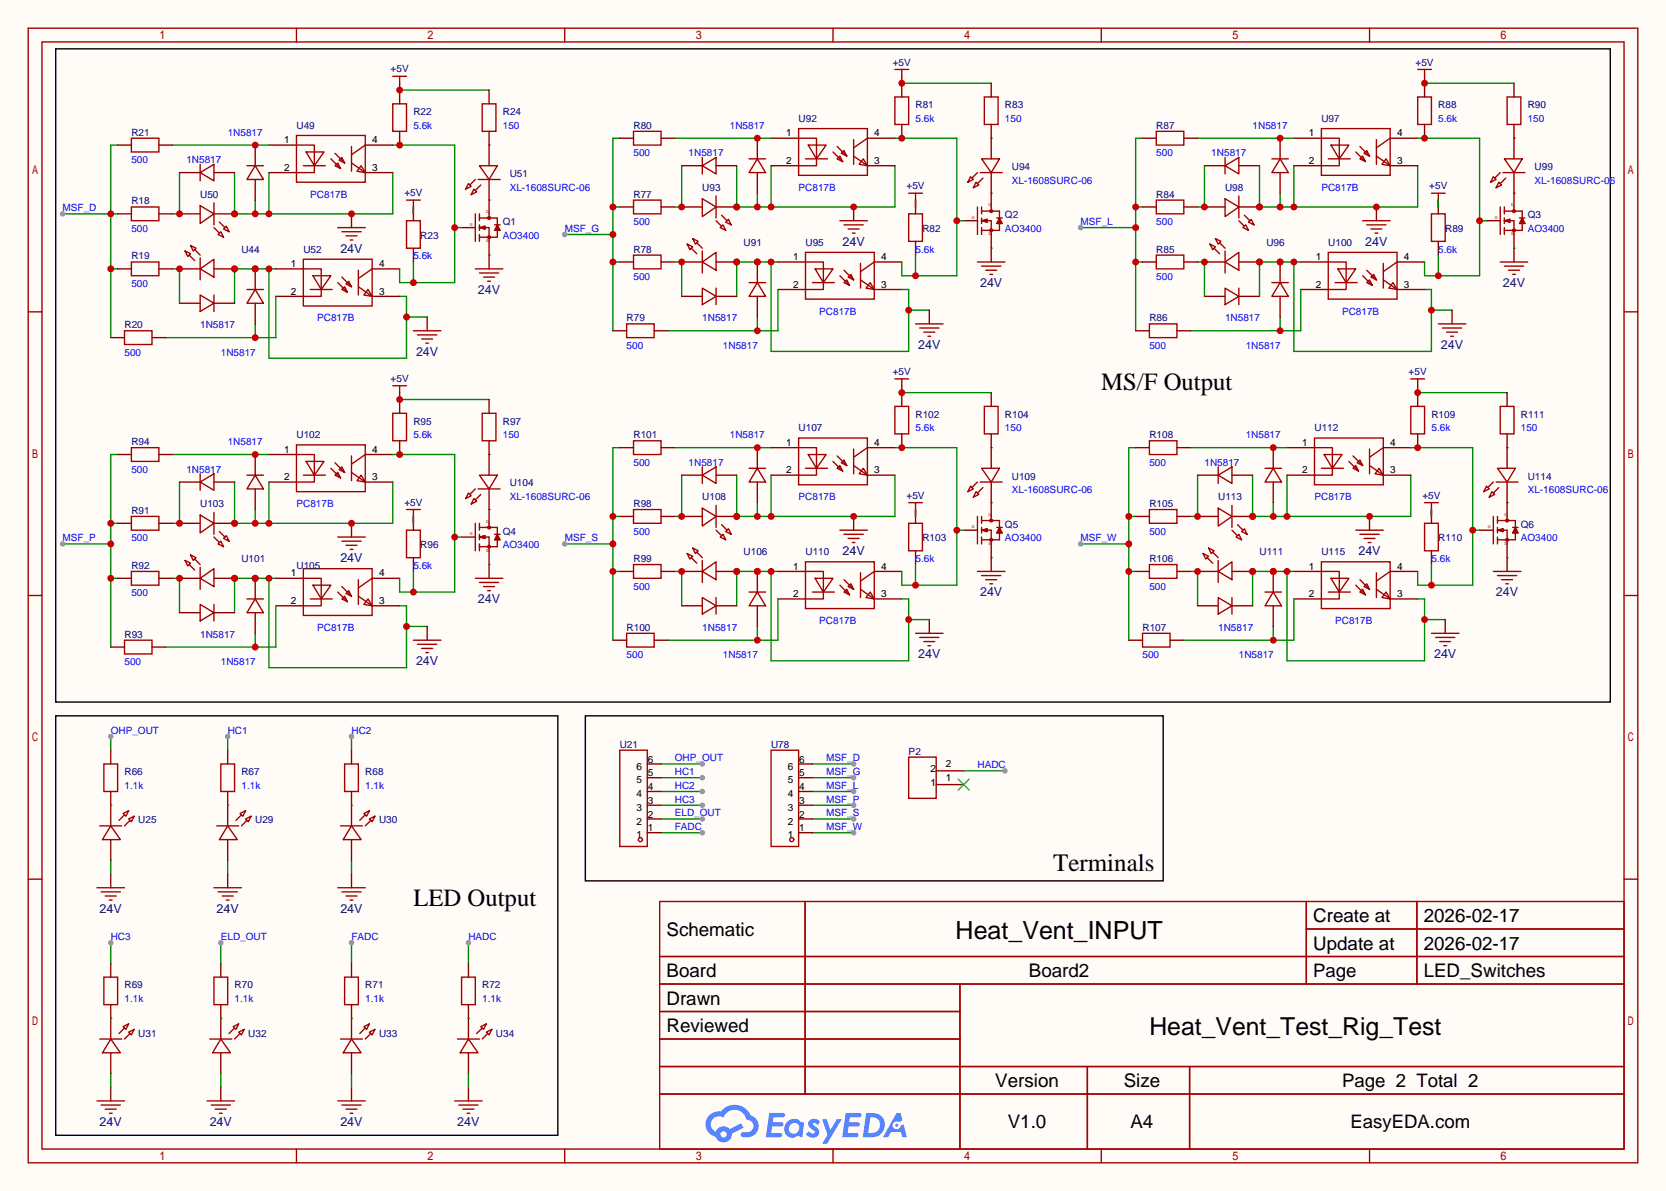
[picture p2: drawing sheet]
<svg xmlns="http://www.w3.org/2000/svg" width="308mm" height="220mm" viewBox="0 0 308 220" stroke-linecap="round" stroke-linejoin="round" font-family="sans-serif">
<defs><g id="words">
<g font-size="4.6">
<text x="203.3" y="72">MS/F Output</text>
<text x="194.4" y="161">Terminals</text>
<text x="76.3" y="167.3">LED Output</text>
<text x="176.4" y="173.4">Heat_Vent_INPUT</text>
<text x="212.2" y="191.2">Heat_Vent_Test_Rig_Test</text>
</g>
<g font-size="3.5">
<text x="123.1" y="172.8">Schematic</text>
<text x="242.5" y="170.3">Create at</text>
<text x="262.9" y="170.3">2026-02-17</text>
<text x="242.5" y="175.4">Update at</text>
<text x="262.9" y="175.4">2026-02-17</text>
<text x="123.1" y="180.5">Board</text>
<text x="123.1" y="185.5">Drawn</text>
<text x="190" y="180.5">Board2</text>
<text x="262.9" y="180.5">LED_Switches</text>
<text x="123.1" y="190.6">Reviewed</text>
<text x="183.8" y="200.8">Version</text>
<text x="207.5" y="200.8">Size</text>
<text x="186.1" y="208.4">V1.0</text>
<text x="208.7" y="208.4">A4</text>
</g>
<g font-size="3.4">
<text x="242.5" y="180.4">Page</text>
<text x="247.8" y="200.8">Page 2 Total 2</text>
<text x="249.3" y="208.4">EasyEDA.com</text>
</g>
<g font-size="2.3" fill="#000080">
<text x="62.8" y="46.7">24V</text>
<text x="155.6" y="45.4">24V</text>
<text x="252.1" y="45.4">24V</text>
<text x="181" y="53">24V</text>
<text x="277.5" y="53">24V</text>
<text x="88.2" y="54.3">24V</text>
<text x="76.8" y="65.7">24V</text>
<text x="169.5" y="64.4">24V</text>
<text x="266" y="64.4">24V</text>
<text x="62.8" y="103.8">24V</text>
<text x="155.6" y="102.5">24V</text>
<text x="250.8" y="102.5">24V</text>
<text x="88.2" y="111.4">24V</text>
<text x="181" y="110.2">24V</text>
<text x="276.2" y="110.2">24V</text>
<text x="76.8" y="122.9">24V</text>
<text x="169.5" y="121.6">24V</text>
<text x="264.8" y="121.6">24V</text>
<text x="18.4" y="168.6">24V</text>
<text x="40" y="168.6">24V</text>
<text x="62.8" y="168.6">24V</text>
<text x="18.4" y="207.9">24V</text>
<text x="38.7" y="207.9">24V</text>
<text x="62.8" y="207.9">24V</text>
<text x="84.4" y="207.9">24V</text>
</g>
<g font-size="1.8" fill="#000080">
<text x="72.1" y="13.4">+5V</text>
<text x="164.8" y="12.1">+5V</text>
<text x="261.3" y="12.1">+5V</text>
<text x="54.7" y="23.8">U49</text>
<text x="76.3" y="21.3">R22</text>
<text x="92.8" y="21.3">R24</text>
<text x="117" y="23.8">R80</text>
<text x="147.4" y="22.5">U92</text>
<text x="169" y="20">R81</text>
<text x="185.5" y="20">R83</text>
<text x="213.5" y="23.8">R87</text>
<text x="244" y="22.5">U97</text>
<text x="265.6" y="20">R88</text>
<text x="282.1" y="20">R90</text>
<text x="24.3" y="25.1">R21</text>
<text x="94.1" y="32.7">U51</text>
<text x="129.7" y="35.2">U93</text>
<text x="167.4" y="35">+5V</text>
<text x="186.8" y="31.4">U94</text>
<text x="226.2" y="35.2">U98</text>
<text x="263.9" y="35">+5V</text>
<text x="283.3" y="31.4">U99</text>
<text x="24.3" y="37.8">R18</text>
<text x="37" y="36.5">U50</text>
<text x="74.7" y="36.2">+5V</text>
<text x="92.8" y="41.6">Q1</text>
<text x="117" y="36.5">R77</text>
<text x="185.5" y="40.3">Q2</text>
<text x="213.5" y="36.5">R84</text>
<text x="282.1" y="40.3">Q3</text>
<text x="24.3" y="47.9">R19</text>
<text x="44.6" y="46.7">U44</text>
<text x="56" y="46.7">U52</text>
<text x="77.6" y="44.1">R23</text>
<text x="117" y="46.7">R78</text>
<text x="137.3" y="45.4">U91</text>
<text x="148.7" y="45.4">U95</text>
<text x="170.3" y="42.8">R82</text>
<text x="213.5" y="46.7">R85</text>
<text x="233.8" y="45.4">U96</text>
<text x="245.2" y="45.4">U100</text>
<text x="266.8" y="42.8">R89</text>
<text x="115.7" y="59.4">R79</text>
<text x="212.2" y="59.4">R86</text>
<text x="23" y="60.6">R20</text>
<text x="72.1" y="70.5">+5V</text>
<text x="164.8" y="69.3">+5V</text>
<text x="260.1" y="69.3">+5V</text>
<text x="169" y="77.1">R102</text>
<text x="185.5" y="77.1">R104</text>
<text x="264.3" y="77.1">R109</text>
<text x="280.8" y="77.1">R111</text>
<text x="24.3" y="82.2">R94</text>
<text x="54.7" y="80.9">U102</text>
<text x="76.3" y="78.4">R95</text>
<text x="92.8" y="78.4">R97</text>
<text x="117" y="80.9">R101</text>
<text x="147.4" y="79.7">U107</text>
<text x="212.2" y="80.9">R108</text>
<text x="242.7" y="79.7">U112</text>
<text x="94.1" y="89.8">U104</text>
<text x="186.8" y="88.6">U109</text>
<text x="282.1" y="88.6">U114</text>
<text x="24.3" y="94.9">R91</text>
<text x="37" y="93.6">U103</text>
<text x="74.7" y="93.4">+5V</text>
<text x="117" y="93.6">R98</text>
<text x="129.7" y="92.4">U108</text>
<text x="167.4" y="92.1">+5V</text>
<text x="212.2" y="93.6">R105</text>
<text x="224.9" y="92.4">U113</text>
<text x="262.6" y="92.1">+5V</text>
<text x="77.6" y="101.3">R96</text>
<text x="92.8" y="98.7">Q4</text>
<text x="170.3" y="100">R103</text>
<text x="185.5" y="97.5">Q5</text>
<text x="265.6" y="100">R110</text>
<text x="280.8" y="97.5">Q6</text>
<text x="24.3" y="105.1">R92</text>
<text x="44.6" y="103.8">U101</text>
<text x="54.7" y="105.1">U105</text>
<text x="117" y="103.8">R99</text>
<text x="137.3" y="102.5">U106</text>
<text x="148.7" y="102.5">U110</text>
<text x="212.2" y="103.8">R106</text>
<text x="232.5" y="102.5">U111</text>
<text x="244" y="102.5">U115</text>
<text x="23" y="117.8">R93</text>
<text x="115.7" y="116.5">R100</text>
<text x="210.9" y="116.5">R107</text>
<text x="23" y="143.2">R66</text>
<text x="44.6" y="143.2">R67</text>
<text x="67.4" y="143.2">R68</text>
<text x="114.4" y="138.1">U21</text>
<text x="142.4" y="138.1">U78</text>
<text x="167.8" y="139.4">P2</text>
<text x="25.5" y="152.1">U25</text>
<text x="47.1" y="152.1">U29</text>
<text x="70" y="152.1">U30</text>
<text x="23" y="182.5">R69</text>
<text x="43.3" y="182.5">R70</text>
<text x="67.4" y="182.5">R71</text>
<text x="89" y="182.5">R72</text>
<text x="25.5" y="191.4">U31</text>
<text x="45.8" y="191.4">U32</text>
<text x="70" y="191.4">U33</text>
<text x="91.6" y="191.4">U34</text>
</g>
<g font-size="1.8" fill="#00f">
<text x="76.3" y="23.8">5.6k</text>
<text x="92.8" y="23.8">150</text>
<text x="134.7" y="23.8">1N5817</text>
<text x="169" y="22.5">5.6k</text>
<text x="185.5" y="22.5">150</text>
<text x="231.3" y="23.8">1N5817</text>
<text x="265.6" y="22.5">5.6k</text>
<text x="282.1" y="22.5">150</text>
<text x="42" y="25.1">1N5817</text>
<text x="117" y="28.9">500</text>
<text x="127.1" y="28.9">1N5817</text>
<text x="213.5" y="28.9">500</text>
<text x="223.6" y="28.9">1N5817</text>
<text x="24.3" y="30.1">500</text>
<text x="34.4" y="30.1">1N5817</text>
<text x="94.1" y="35.2">XL-1608SURC-06</text>
<text x="147.4" y="35.2">PC817B</text>
<text x="186.8" y="34">XL-1608SURC-06</text>
<text x="244" y="35.2">PC817B</text>
<text x="283.3" y="34">XL-1608SURC-06</text>
<text x="11.6" y="39">MSF_D</text>
<text x="57.3" y="36.5">PC817B</text>
<text x="117" y="41.6">500</text>
<text x="199.5" y="41.6">MSF_L</text>
<text x="213.5" y="41.6">500</text>
<text x="24.3" y="42.8">500</text>
<text x="76.3" y="47.9">5.6k</text>
<text x="92.8" y="44.1">AO3400</text>
<text x="104.3" y="42.8">MSF_G</text>
<text x="169" y="46.7">5.6k</text>
<text x="185.5" y="42.8">AO3400</text>
<text x="265.6" y="46.7">5.6k</text>
<text x="282.1" y="42.8">AO3400</text>
<text x="24.3" y="53">500</text>
<text x="117" y="51.7">500</text>
<text x="213.5" y="51.7">500</text>
<text x="58.5" y="59.4">PC817B</text>
<text x="129.7" y="59.4">1N5817</text>
<text x="151.3" y="58.1">PC817B</text>
<text x="226.2" y="59.4">1N5817</text>
<text x="247.8" y="58.1">PC817B</text>
<text x="23" y="65.7">500</text>
<text x="37" y="60.6">1N5817</text>
<text x="40.8" y="65.7">1N5817</text>
<text x="115.7" y="64.4">500</text>
<text x="133.5" y="64.4">1N5817</text>
<text x="212.2" y="64.4">500</text>
<text x="230" y="64.4">1N5817</text>
<text x="42" y="82.2">1N5817</text>
<text x="76.3" y="80.9">5.6k</text>
<text x="92.8" y="80.9">150</text>
<text x="134.7" y="80.9">1N5817</text>
<text x="169" y="79.7">5.6k</text>
<text x="185.5" y="79.7">150</text>
<text x="230" y="80.9">1N5817</text>
<text x="264.3" y="79.7">5.6k</text>
<text x="280.8" y="79.7">150</text>
<text x="24.3" y="87.3">500</text>
<text x="34.4" y="87.3">1N5817</text>
<text x="117" y="86">500</text>
<text x="127.1" y="86">1N5817</text>
<text x="212.2" y="86">500</text>
<text x="222.4" y="86">1N5817</text>
<text x="54.7" y="93.6">PC817B</text>
<text x="94.1" y="92.4">XL-1608SURC-06</text>
<text x="147.4" y="92.4">PC817B</text>
<text x="186.8" y="91.1">XL-1608SURC-06</text>
<text x="242.7" y="92.4">PC817B</text>
<text x="282.1" y="91.1">XL-1608SURC-06</text>
<text x="11.6" y="100">MSF_P</text>
<text x="24.3" y="100">500</text>
<text x="92.8" y="101.3">AO3400</text>
<text x="104.3" y="100">MSF_S</text>
<text x="117" y="98.7">500</text>
<text x="185.5" y="100">AO3400</text>
<text x="199.5" y="100">MSF_W</text>
<text x="212.2" y="98.7">500</text>
<text x="280.8" y="100">AO3400</text>
<text x="76.3" y="105.1">5.6k</text>
<text x="169" y="103.8">5.6k</text>
<text x="264.3" y="103.8">5.6k</text>
<text x="24.3" y="110.2">500</text>
<text x="117" y="108.9">500</text>
<text x="212.2" y="108.9">500</text>
<text x="37" y="117.8">1N5817</text>
<text x="58.5" y="116.5">PC817B</text>
<text x="129.7" y="116.5">1N5817</text>
<text x="151.3" y="115.2">PC817B</text>
<text x="224.9" y="116.5">1N5817</text>
<text x="246.5" y="115.2">PC817B</text>
<text x="23" y="122.9">500</text>
<text x="40.8" y="122.9">1N5817</text>
<text x="115.7" y="121.6">500</text>
<text x="133.5" y="121.6">1N5817</text>
<text x="210.9" y="121.6">500</text>
<text x="228.7" y="121.6">1N5817</text>
<text x="20.4" y="135.6">OHP_OUT</text>
<text x="42" y="135.6">HC1</text>
<text x="64.9" y="135.6">HC2</text>
<text x="124.6" y="140.6">OHP_OUT</text>
<text x="124.6" y="143.2">HC1</text>
<text x="152.5" y="140.6">MSF_D</text>
<text x="152.5" y="143.2">MSF_G</text>
<text x="180.5" y="141.9">HADC</text>
<text x="23" y="145.7">1.1k</text>
<text x="44.6" y="145.7">1.1k</text>
<text x="67.4" y="145.7">1.1k</text>
<text x="124.6" y="145.7">HC2</text>
<text x="124.6" y="148.3">HC3</text>
<text x="152.5" y="145.7">MSF_L</text>
<text x="152.5" y="148.3">MSF_P</text>
<text x="124.6" y="150.8">ELD_OUT</text>
<text x="124.6" y="153.3">FADC</text>
<text x="152.5" y="150.8">MSF_S</text>
<text x="152.5" y="153.3">MSF_W</text>
<text x="20.4" y="173.7">HC3</text>
<text x="40.8" y="173.7">ELD_OUT</text>
<text x="64.9" y="173.7">FADC</text>
<text x="86.5" y="173.7">HADC</text>
<text x="23" y="185.1">1.1k</text>
<text x="43.3" y="185.1">1.1k</text>
<text x="67.4" y="185.1">1.1k</text>
<text x="89" y="185.1">1.1k</text>
</g>
<g font-size="1.8">
<text x="52.4" y="26.5">1</text>
<text x="68.7" y="26.5">4</text>
<text x="145.2" y="25.2">1</text>
<text x="161.4" y="25.2">4</text>
<text x="241.7" y="25.2">1</text>
<text x="257.9" y="25.2">4</text>
<text x="52.4" y="31.5">2</text>
<text x="68.7" y="31.5">3</text>
<text x="145.2" y="30.3">2</text>
<text x="161.4" y="30.3">3</text>
<text x="241.7" y="30.3">2</text>
<text x="257.9" y="30.3">3</text>
<text x="53.7" y="49.3">1</text>
<text x="70" y="49.3">4</text>
<text x="146.4" y="48.1">1</text>
<text x="146.4" y="53.1">2</text>
<text x="162.7" y="53.1">3</text>
<text x="162.7" y="48.1">4</text>
<text x="242.9" y="48.1">1</text>
<text x="242.9" y="53.1">2</text>
<text x="259.2" y="53.1">3</text>
<text x="259.2" y="48.1">4</text>
<text x="53.7" y="54.4">2</text>
<text x="70" y="54.4">3</text>
<text x="52.4" y="83.6">1</text>
<text x="68.7" y="83.6">4</text>
<text x="145.2" y="82.3">1</text>
<text x="161.4" y="82.3">4</text>
<text x="240.4" y="82.3">1</text>
<text x="256.7" y="82.3">4</text>
<text x="52.4" y="88.7">2</text>
<text x="68.7" y="88.7">3</text>
<text x="145.2" y="87.4">2</text>
<text x="161.4" y="87.4">3</text>
<text x="240.4" y="87.4">2</text>
<text x="256.7" y="87.4">3</text>
<text x="53.7" y="106.5">1</text>
<text x="70" y="106.5">4</text>
<text x="146.4" y="105.2">1</text>
<text x="162.7" y="105.2">4</text>
<text x="241.7" y="105.2">1</text>
<text x="257.9" y="105.2">4</text>
<text x="53.7" y="111.6">2</text>
<text x="70" y="111.6">3</text>
<text x="146.4" y="110.3">2</text>
<text x="162.7" y="110.3">3</text>
<text x="241.7" y="110.3">2</text>
<text x="257.9" y="110.3">3</text>
<text x="117.5" y="142.1">6</text>
<text x="119.6" y="143.4">5</text>
<text x="119.6" y="140.9">6</text>
<text x="145.5" y="142.1">6</text>
<text x="147.6" y="143.4">5</text>
<text x="147.6" y="140.9">6</text>
<text x="171.8" y="142.7">2</text>
<text x="174.6" y="141.7">2</text>
<text x="117.5" y="149.8">3</text>
<text x="117.5" y="147.2">4</text>
<text x="117.5" y="144.7">5</text>
<text x="119.6" y="148.5">3</text>
<text x="119.6" y="145.9">4</text>
<text x="145.5" y="149.8">3</text>
<text x="145.5" y="147.2">4</text>
<text x="145.5" y="144.7">5</text>
<text x="147.6" y="148.5">3</text>
<text x="147.6" y="145.9">4</text>
<text x="171.8" y="145.2">1</text>
<text x="174.6" y="144.2">1</text>
<text x="117.5" y="154.8">1</text>
<text x="117.5" y="152.3">2</text>
<text x="119.6" y="153.6">1</text>
<text x="119.6" y="151">2</text>
<text x="145.5" y="154.8">1</text>
<text x="145.5" y="152.3">2</text>
<text x="147.6" y="153.6">1</text>
<text x="147.6" y="151">2</text>
</g>
<g font-size=".7" fill="#a00000">
<text x="86.7" y="41.7">G</text>
<text x="89.8" y="39.4">D</text>
<text x="179.5" y="40.4">G</text>
<text x="182.5" y="38.1">D</text>
<text x="276" y="40.4">G</text>
<text x="279" y="38.1">D</text>
<text x="89.8" y="44.7">S</text>
<text x="182.5" y="43.5">S</text>
<text x="279" y="43.5">S</text>
<text x="182.5" y="95.3">D</text>
<text x="277.7" y="95.3">D</text>
<text x="86.7" y="98.8">G</text>
<text x="89.8" y="96.5">D</text>
<text x="89.8" y="101.9">S</text>
<text x="179.5" y="97.6">G</text>
<text x="182.5" y="100.6">S</text>
<text x="274.7" y="97.6">G</text>
<text x="277.7" y="100.6">S</text>
</g>
</g></defs>
<path d="M0 0h307.6v220h-307.6z" fill="#fffcf7"/>
<g fill="none" stroke="#a10000" stroke-width=".25">
<path d="M5.2 5.2h297.2v209.6h-297.2zM7.7 7.7h292.1v204.5h-292.1zM54.7 5.2v2.5M104.3 5.2v2.5M153.8 5.2v2.5M203.3 5.2v2.5M252.9 5.2v2.5M5.2 57.6h2.5M299.8 57.6h2.6M5.2 110h2.5M299.8 110h2.6M5.2 162.4h2.5"/>
<path d="M121.8 166.5h178v45.7h-178zM121.8 176.7h178M148.7 166.5v35.6M241.2 166.5v15.2M241.2 171.6h58.6M261.6 166.5v15.2M299.8 162.4h2.6M121.8 181.7h178M121.8 186.8h55.4M121.8 197h178M121.8 191.9h55.4M177.2 181.7v30.5"/>
<path d="M200.8 197v15.2M219.6 197v15.2M54.7 212.2v2.6M104.3 212.2v2.6M121.8 202.1h178M153.8 212.2v2.6M203.3 212.2v2.6M252.9 212.2v2.6"/>
</g>
<g fill="#5487ff">
<path d="M149.5 206.9a1.3 1.3 0 0 1 1.9 .3l-.4 .6a.54 .54 0 0 0-1-.2l.2 .2a1.58 1.58 0 0 1 1 1.5 1.43 1.43 0 0 1-2.4 .2l.5-.6a.64 .64 0 0 0 .5 .5 .64 .64 0 0 0 .6-.3l-.1-.3a1.6 1.6 0 0 1-1.1-1.5z"/>
<path d="M151.8 206.7h.8l.7 2 1.2-2h.9l-2.7 4.5h-.9l1-1.6z"/>
<path d="M142 205.5h1.7a1.31 1.31 0 0 1 1.2 .2 .4 .4 0 0 1-.3 .6h-1.8l-.1 1h1.6a.4 .4 0 0 1 .3 .4 .4 .4 0 0 1-.4 .4h-1.6l-.2 1.2 .8-.1a1.23 1.23 0 0 1 1.2 .2 .39 .39 0 0 1-.4 .6h-2.6z"/>
<path d="M156.1 205.5h1.7a1.32 1.32 0 0 1 1.2 .2 .39 .39 0 0 1-.3 .6h-1.8l-.1 1h1.6a.4 .4 0 0 1 .4 .4 .4 .4 0 0 1-.5 .4h-1.6l-.2 1.1h.8a1.23 1.23 0 0 1 1.2 .2 .39 .39 0 0 1-.4 .6h-2.6z"/>
<path d="M165.5 205.6h.8l.3 1.3-.6 .3a.75 .75 0 0 0-1.1 .3 .75 .75 0 0 0 .5 1.1 .75 .75 0 0 0 .9-.7l.5-.3 .6 2.4h-.8l-.3-.9h-1.8l-.5 .9h-1z"/>
<path d="M159.9 205.6l-.6 4.4h1.4a2.27 2.27 0 0 0 2.7-2.3 2.27 2.27 0 0 0-2.7-2.1zM160.7 206.3a1.5 1.5 0 0 1 1.8 1.6 1.5 1.5 0 0 1-1.9 1.3h-.3z"/>
<path d="M145.4 207.2a1.62 1.62 0 0 0-.4 2.1 1.62 1.62 0 0 0 2 .6l.3-.2 .4 .2 .4 .1 .3-2.4-.1-.3-.5-.1a1.58 1.58 0 0 0-2.4 0zM146 207.7a.99 .99 0 0 1 1.6 .3 .99 .99 0 0 1-.9 1.4 .94 .94 0 0 1-1-.6 .94 .94 0 0 1 .3-1.1z"/>
<path d="M131 206a2.37 2.37 0 0 0 1.1 4 1.54 1.54 0 0 0 1.8 1 1.54 1.54 0 0 0 1.2-1.6l2.2-1.1-.5-.8-2.1 1a1.57 1.57 0 0 0-2.6 .5 1.5 1.5 0 0 1-.7-2.1 1.5 1.5 0 0 1 2.2-.5 2.23 2.23 0 0 1 2.3-1.4 2.23 2.23 0 0 1 2 1.8 1.16 1.16 0 0 1 1.2 1.1 1.16 1.16 0 0 1-1.1 1.2h-.7a.47 .47 0 0 0-.5 .4 .47 .47 0 0 0 .4 .5 2.23 2.23 0 0 0 2.2-.6 2.23 2.23 0 0 0 .5-2.3 2.16 2.16 0 0 0-1.3-1.1 3.2 3.2 0 0 0-5.5-.7l-1.1 .1zM133 209.5a.6 .6 0 0 1 1.2 0 .6 .6 0 0 1-1.2 0z"/>
<circle cx="165.6" cy="207.8" r=".28"/>
</g>
<path d="M122 141.1h7.7" fill="none" stroke="#008700" stroke-width=".25"/>
<circle cx="129.7" cy="141.1" r=".51" fill="#999"/>
<path d="M122 143.6h7.7" fill="none" stroke="#008700" stroke-width=".25"/>
<circle cx="129.7" cy="143.6" r=".51" fill="#999"/>
<path d="M20.4 136v2.6" fill="none" stroke="#008700" stroke-width=".25"/>
<circle cx="20.4" cy="136" r=".51" fill="#999"/>
<path d="M20.4 161.4v2.6" fill="none" stroke="#870000" stroke-width=".25"/>
<path d="M17.9 164h5.1M18.7 164.7h3.5M19.4 165.5h2.1M20.2 166.2h.5" fill="none" stroke="#a10000" stroke-width=".25"/>
<path d="M42 136v2.6M20.4 158.9v2.5" fill="none" stroke="#008700" stroke-width=".25"/>
<circle cx="42" cy="136" r=".51" fill="#999"/>
<path d="M42 161.4v2.6" fill="none" stroke="#870000" stroke-width=".25"/>
<path d="M39.5 164h5.1M40.3 164.7h3.5M41 165.5h2.1M41.8 166.2h.5" fill="none" stroke="#a10000" stroke-width=".25"/>
<path d="M64.9 136v2.6M42 158.9v2.5" fill="none" stroke="#008700" stroke-width=".25"/>
<circle cx="64.9" cy="136" r=".51" fill="#999"/>
<path d="M64.9 161.4v2.6" fill="none" stroke="#870000" stroke-width=".25"/>
<path d="M62.4 164h5M63.1 164.7h3.6M63.9 165.5h2M64.6 166.2h.6" fill="none" stroke="#a10000" stroke-width=".25"/>
<path d="M64.9 158.9v2.5M20.4 174.1v3.8" fill="none" stroke="#008700" stroke-width=".25"/>
<circle cx="20.4" cy="174.1" r=".51" fill="#999"/>
<path d="M20.4 200.8v2.5" fill="none" stroke="#870000" stroke-width=".25"/>
<path d="M17.9 203.3h5.1M18.7 204.1h3.5M19.4 204.9h2.1M20.2 205.6h.5" fill="none" stroke="#a10000" stroke-width=".25"/>
<path d="M40.8 174.1v3.8M20.4 198.2v2.6" fill="none" stroke="#008700" stroke-width=".25"/>
<circle cx="40.8" cy="174.1" r=".51" fill="#999"/>
<path d="M40.8 200.8v2.5" fill="none" stroke="#870000" stroke-width=".25"/>
<path d="M38.2 203.3h5.1M39 204.1h3.5M39.8 204.9h2M40.5 205.6h.5" fill="none" stroke="#a10000" stroke-width=".25"/>
<path d="M64.9 174.1v3.8M40.8 198.2v2.6" fill="none" stroke="#008700" stroke-width=".25"/>
<circle cx="64.9" cy="174.1" r=".51" fill="#999"/>
<path d="M64.9 200.8v2.5" fill="none" stroke="#870000" stroke-width=".25"/>
<path d="M62.4 203.3h5M63.1 204.1h3.6M63.9 204.9h2M64.6 205.6h.6" fill="none" stroke="#a10000" stroke-width=".25"/>
<path d="M86.5 174.1v3.8M64.9 198.2v2.6" fill="none" stroke="#008700" stroke-width=".25"/>
<circle cx="86.5" cy="174.1" r=".51" fill="#999"/>
<path d="M73.8 15.4v1.2M86.5 200.8v2.5" fill="none" stroke="#870000" stroke-width=".25"/>
<path d="M72.5 14.1h2.6M73.8 14.1v1.3M83.9 203.3h5.1M84.7 204.1h3.6M85.5 204.9h2M86.2 205.6h.5" fill="none" stroke="#a10000" stroke-width=".25"/>
<path d="M49.7 49.7v16.5h25.4v-11.5h-1.3M50.9 49.7h-7.6v6.3M75.1 58.5h3.8M86.5 198.2v2.6" fill="none" stroke="#008700" stroke-width=".25"/>
<g fill="#c00">
<circle cx="49.7" cy="49.7" r=".63"/>
<circle cx="75.1" cy="58.5" r=".63"/>
<circle cx="47.1" cy="49.7" r=".63"/>
<circle cx="43.3" cy="49.7" r=".63"/>
</g>
<path d="M64.9 39.5v2.5" fill="none" stroke="#870000" stroke-width=".25"/>
<path d="M62.4 42h5M63.1 42.8h3.6M63.9 43.6h2M64.6 44.3h.6" fill="none" stroke="#a10000" stroke-width=".25"/>
<path d="M43.3 31.9v7.6h29.2v-7.6M47.1 37v2.5M49.7 31.9v7.6" fill="none" stroke="#008700" stroke-width=".25"/>
<g fill="#c00">
<circle cx="49.7" cy="39.5" r=".63"/>
<circle cx="64.9" cy="39.5" r=".63"/>
<circle cx="47.1" cy="39.5" r=".63"/>
<circle cx="43.3" cy="39.5" r=".63"/>
</g>
<g fill="none" stroke="#a10000" stroke-width=".25">
<path d="M72.5 19.2h2.6v5.1h-2.6zM54.7 25h12.7v8.7h-12.7zM54.7 26.8h3.3v5.1h-3.3M56 30.6h4.1M56.5 28.1h3.3l-1.8 2.5zM61.1 29.3l1.8 1.8M61.8 28.3l1.8 1.8M62.4 30.1l.5 1-1.1-.5zM62.6 29.6l.5-.5 .5 1zM64.9 30.1l2.5 1.8M64.9 27.1v4.5M66.7 30.6l.7 1.3-1.5-.3z"/>
<path d="M67.4 26.8l-2.5 1.8M87.8 39.5v5.1M88.5 39.5v1.3M90.3 39.5v.8M75.1 40.8h2.5v5h-2.5zM88.5 42h1.8v2.6M88.5 40.3h3.3v1.7M88.5 41.5v1M88.5 43.3v1.3M88.5 42l1 .3M89 42l.5 .3M89.5 41.8l-1 .2"/>
<path d="M89.5 41.8v.5M89.5 41.8l-.7 .2 .7 .3M91.3 41.5h1M91.8 42.3v1.5h-3.3M91.8 41.5l.5 1h-1zM91.8 42l.3 .5M91.8 42l-.2 .5M91.8 42l.3 .3M91.8 42l-.2 .3"/>
<circle cx="90.3" cy="43.8" r=".25"/>
<circle cx="90.3" cy="40.3" r=".25"/>
</g>
<path d="M73.8 16.6v2.6M49.7 26.8h5M49.7 31.9h5M67.4 26.8h5.1M67.4 31.9h5.1M73.8 24.3v2.5M76.3 38.2v2.6M90.3 37v2.5M76.3 45.8v2.6M85.2 42h2.6M90.3 44.6v2.5" fill="none" stroke="#870000" stroke-width=".25"/>
<path d="M73.8 16.6h16.5M31.9 26.8h17.8M33.1 31.9v7.6h-1.2M90.3 26.8h.1M90.3 37h.1M31.9 49.7h1.2v6.3" fill="none" stroke="#008700" stroke-width=".25"/>
<circle cx="73.8" cy="16.6" r=".63" fill="#c00"/>
<path d="M76.3 38.2v1.3M50.9 49.7h5.1M50.9 54.7h5.1M68.7 49.7h5.1M68.7 54.7h5.1M78.9 58.5v2.6M90.3 47.1v2.6" fill="none" stroke="#870000" stroke-width=".25"/>
<g fill="none" stroke="#a10000" stroke-width=".25">
<path d="M75.1 37h2.5M76.3 37v1.2M56 47.9h12.7v8.6h-12.7zM56 49.7h3.3v5h-3.3M57.3 53.5h4M57.8 50.9h3.3l-1.8 2.6zM62.4 52.2l1.7 1.8M63.1 53.5l.5-.5 .5 1zM63.1 51.2l1.8 1.8M63.9 52.5l.5-.6 .5 1.1zM66.2 53l2.5 1.7M66.2 49.9v4.6"/>
<path d="M67.9 53.5l.8 1.2-1.5-.2zM68.7 49.7l-2.5 1.7M87.8 49.7h5M88.5 50.4h3.6M89.3 51.2h2M90 51.9h.6M76.3 61.1h5.1M77.1 61.8h3.5M77.9 62.6h2M78.6 63.4h.5"/>
</g>
<path d="M11.6 39.5h10.1M21.7 26.8h-1.3v35.6M76.3 38.2v1.3M20.4 49.7h1.3M90.3 47.1h.1" fill="none" stroke="#008700" stroke-width=".25"/>
<g fill="#c00">
<circle cx="20.4" cy="39.5" r=".63"/>
<circle cx="20.4" cy="49.7" r=".63"/>
</g>
<circle cx="11.6" cy="39.5" r=".51" fill="#999"/>
<path d="M72.5 26.8h11.4v25.4h-10.1v-2.5M76.3 48.4v3.8M83.9 42h1.3" fill="none" stroke="#008700" stroke-width=".25"/>
<g fill="#c00">
<circle cx="76.3" cy="52.2" r=".63"/>
<circle cx="83.9" cy="42" r=".63"/>
<circle cx="73.8" cy="26.8" r=".63"/>
</g>
<path d="M113.2 38.2h1.2M114.4 25.5h-1.2v35.6M104.3 43.3h8.9M113.2 48.4h1.2" fill="none" stroke="#008700" stroke-width=".25"/>
<g fill="#c00">
<circle cx="113.2" cy="43.3" r=".63"/>
<circle cx="113.2" cy="48.4" r=".63"/>
<circle cx="113.2" cy="38.2" r=".63"/>
</g>
<circle cx="104.3" cy="43.3" r=".51" fill="#999"/>
<path d="M10.3 9h287v120.7h-287zM10.3 132.2h92.7v77.5h-92.7z" fill="none" stroke="#000" stroke-width=".25"/>
<path d="M122 146.2h7.7" fill="none" stroke="#008700" stroke-width=".25"/>
<circle cx="129.7" cy="146.2" r=".51" fill="#999"/>
<path d="M122 148.7h7.7" fill="none" stroke="#008700" stroke-width=".25"/>
<circle cx="129.7" cy="148.7" r=".51" fill="#999"/>
<path d="M122 151.3h7.7" fill="none" stroke="#008700" stroke-width=".25"/>
<circle cx="129.7" cy="151.3" r=".51" fill="#999"/>
<path d="M122 153.8h7.7" fill="none" stroke="#008700" stroke-width=".25"/>
<circle cx="129.7" cy="153.8" r=".51" fill="#999"/>
<path d="M150 141.1h7.6" fill="none" stroke="#008700" stroke-width=".25"/>
<circle cx="157.6" cy="141.1" r=".51" fill="#999"/>
<path d="M150 143.6h7.6" fill="none" stroke="#008700" stroke-width=".25"/>
<circle cx="157.6" cy="143.6" r=".51" fill="#999"/>
<path d="M150 146.2h7.6" fill="none" stroke="#008700" stroke-width=".25"/>
<circle cx="157.6" cy="146.2" r=".51" fill="#999"/>
<path d="M150 151.3h7.6" fill="none" stroke="#008700" stroke-width=".25"/>
<circle cx="157.6" cy="151.3" r=".51" fill="#999"/>
<path d="M150 153.8h7.6" fill="none" stroke="#008700" stroke-width=".25"/>
<circle cx="157.6" cy="153.8" r=".51" fill="#999"/>
<path d="M150 148.7h7.6" fill="none" stroke="#008700" stroke-width=".25"/>
<circle cx="157.6" cy="148.7" r=".51" fill="#999"/>
<path d="M167.8 139.8h5v7.6h-5z" fill="none" stroke="#a10000" stroke-width=".25"/>
<path d="M172.8 144.9h5.1M172.8 142.4h5.1" fill="none" stroke="#870000" stroke-width=".25"/>
<path d="M176.9 143.9l2 2M178.9 143.9l-2 2" fill="none" stroke="#3c3" stroke-width=".25"/>
<path d="M177.9 142.4h7.6" fill="none" stroke="#008700" stroke-width=".25"/>
<circle cx="185.5" cy="142.4" r=".51" fill="#999"/>
<path d="M108.1 132.2h106.7v30.5h-106.7z" fill="none" stroke="#000" stroke-width=".25"/>
<path d="M47.1 59.8v2.6M50.9 54.7v7.7h-20.3" fill="none" stroke="#008700" stroke-width=".25"/>
<circle cx="47.1" cy="62.4" r=".63" fill="#c00"/>
<path d="M166.5 14.1v1.3" fill="none" stroke="#870000" stroke-width=".25"/>
<path d="M165.2 12.8h2.6M166.5 12.8v1.3" fill="none" stroke="#a10000" stroke-width=".25"/>
<path d="M142.4 48.4v16.5h25.4v-11.4h-1.3M143.6 48.4h-7.6v6.3M167.8 57.3h3.8" fill="none" stroke="#008700" stroke-width=".25"/>
<g fill="#c00">
<circle cx="142.4" cy="48.4" r=".63"/>
<circle cx="167.8" cy="57.3" r=".63"/>
<circle cx="139.8" cy="48.4" r=".63"/>
<circle cx="136" cy="48.4" r=".63"/>
</g>
<path d="M157.6 38.2v2.6" fill="none" stroke="#870000" stroke-width=".25"/>
<path d="M155.1 40.8h5M155.8 41.5h3.6M156.6 42.3h2M157.4 43.1h.5" fill="none" stroke="#a10000" stroke-width=".25"/>
<path d="M136 30.6v7.6h29.2v-7.6M139.8 35.7v2.5M142.4 30.6v7.6" fill="none" stroke="#008700" stroke-width=".25"/>
<g fill="#c00">
<circle cx="142.4" cy="38.2" r=".63"/>
<circle cx="139.8" cy="38.2" r=".63"/>
<circle cx="136" cy="38.2" r=".63"/>
<circle cx="157.6" cy="38.2" r=".63"/>
</g>
<g fill="none" stroke="#a10000" stroke-width=".25">
<path d="M165.2 17.9h2.6v5.1h-2.6zM147.4 23.7h12.7v8.7h-12.7zM147.4 25.5h3.3v5.1h-3.3M148.7 29.3h4.1M149.2 26.8h3.3l-1.8 2.5zM153.8 28.1l1.8 1.7M154.6 29.3l.5-.5 .5 1zM154.6 27.1l1.7 1.7M155.3 28.3l.5-.5 .5 1zM157.6 28.8l2.5 1.8M157.6 25.8v4.6M159.4 29.3l.7 1.3-1.5-.2z"/>
<path d="M160.1 25.5l-2.5 1.8M167.8 39.5h2.5v5.1h-2.5zM180.5 38.2v5.1M181.2 39h3.3v1.8M181.2 38.2v1.3M183 38.2v.8M181.2 40.8h1.8v2.5M181.2 40.3v1M181.2 42v1.3M181.2 40.8l1 .2M181.7 40.8l.5 .2M182.2 40.5l-1 .3"/>
<path d="M182.2 40.5v.5M182.2 40.5l-.7 .3 .7 .2M184 40.3h1M184.5 41v1.5h-3.3M184.5 40.3l.5 1h-1zM184.5 40.8l.3 .5M184.5 40.8l-.2 .5M184.5 40.8l.3 .2M184.5 40.8l-.2 .2"/>
<circle cx="183" cy="39" r=".25"/>
<circle cx="183" cy="42.5" r=".25"/>
</g>
<path d="M166.5 15.4v2.5M142.4 25.5h5M142.4 30.6h5M160.1 25.5h5.1M160.1 30.6h5.1M166.5 23v2.5M169 37v2.5M183 35.7v2.5M169 44.6v2.5M177.9 40.8h2.6M183 43.3v2.5" fill="none" stroke="#870000" stroke-width=".25"/>
<path d="M166.5 15.4h16.5M124.6 25.5h17.8M125.9 30.6v7.6h-1.3M183 25.5h.1M183 35.7h.1M124.6 48.4h1.3v6.3" fill="none" stroke="#008700" stroke-width=".25"/>
<circle cx="166.5" cy="15.4" r=".63" fill="#c00"/>
<path d="M169 37v1.2M143.6 48.4h5.1M143.6 53.5h5.1M161.4 48.4h5.1M161.4 53.5h5.1M171.6 57.3v2.5M183 45.8v2.6" fill="none" stroke="#870000" stroke-width=".25"/>
<g fill="none" stroke="#a10000" stroke-width=".25">
<path d="M167.8 35.7h2.5M169 35.7v1.3M148.7 46.6h12.7v8.6h-12.7zM148.7 48.4h3.3v5.1h-3.3M150 52.2h4.1M150.5 49.7h3.3l-1.8 2.5zM155.1 50.9l1.7 1.8M155.8 52.2l.5-.5 .5 1zM155.8 49.9l1.8 1.8M156.6 51.2l.5-.5 .5 1zM158.9 51.7l2.5 1.8M158.9 48.6v4.6"/>
<path d="M160.7 52.2l.7 1.3-1.5-.3zM161.4 48.4l-2.5 1.8M169 59.8h5.1M180.5 48.4h5M181.2 49.1h3.6M182 49.9h2M182.8 50.7h.5M169.8 60.6h3.6M170.6 61.3h2M171.3 62.1h.5"/>
</g>
<path d="M165.2 25.5h11.5v25.4h-10.2v-2.5M169 37v1.2M169 47.1v3.8M176.7 40.8h1.2M183 45.8h.1" fill="none" stroke="#008700" stroke-width=".25"/>
<g fill="#c00">
<circle cx="169" cy="50.9" r=".63"/>
<circle cx="176.7" cy="40.8" r=".63"/>
<circle cx="166.5" cy="25.5" r=".63"/>
</g>
<path d="M139.8 58.5v2.6M143.6 53.5v7.6h-20.3" fill="none" stroke="#008700" stroke-width=".25"/>
<circle cx="139.8" cy="61.1" r=".63" fill="#c00"/>
<path d="M209.7 38.2h1.2M210.9 25.5h-1.2v35.6M199.5 42h10.2M209.7 48.4h1.2" fill="none" stroke="#008700" stroke-width=".25"/>
<g fill="#c00">
<circle cx="209.7" cy="48.4" r=".63"/>
<circle cx="209.7" cy="42" r=".63"/>
<circle cx="209.7" cy="38.2" r=".63"/>
</g>
<circle cx="199.5" cy="42" r=".51" fill="#999"/>
<path d="M263 14.1v1.3" fill="none" stroke="#870000" stroke-width=".25"/>
<path d="M261.7 12.8h2.6M263 12.8v1.3" fill="none" stroke="#a10000" stroke-width=".25"/>
<path d="M238.9 48.4v16.5h25.4v-11.4h-1.3M240.2 48.4h-7.7v6.3M264.3 57.3h3.8" fill="none" stroke="#008700" stroke-width=".25"/>
<g fill="#c00">
<circle cx="238.9" cy="48.4" r=".63"/>
<circle cx="264.3" cy="57.3" r=".63"/>
<circle cx="236.3" cy="48.4" r=".63"/>
<circle cx="232.5" cy="48.4" r=".63"/>
</g>
<path d="M254.1 38.2v2.6" fill="none" stroke="#870000" stroke-width=".25"/>
<path d="M251.6 40.8h5.1M252.3 41.5h3.6M253.1 42.3h2M253.9 43.1h.5" fill="none" stroke="#a10000" stroke-width=".25"/>
<path d="M232.5 30.6v7.6h29.2v-7.6M236.3 35.7v2.5M238.9 30.6v7.6" fill="none" stroke="#008700" stroke-width=".25"/>
<g fill="#c00">
<circle cx="238.9" cy="38.2" r=".63"/>
<circle cx="236.3" cy="38.2" r=".63"/>
<circle cx="232.5" cy="38.2" r=".63"/>
<circle cx="254.1" cy="38.2" r=".63"/>
</g>
<g fill="none" stroke="#a10000" stroke-width=".25">
<path d="M261.7 17.9h2.6v5.1h-2.6zM244 23.7h12.7v8.7h-12.7zM244 25.5h3.3v5.1h-3.3M245.2 29.3h4.1M245.7 26.8h3.3l-1.7 2.5zM250.3 28.1l1.8 1.7M251.1 29.3l.5-.5 .5 1zM251.1 27.1l1.8 1.7M251.8 28.3l.5-.5 .6 1zM254.1 28.8l2.6 1.8M254.1 25.8v4.6M255.9 29.3l.8 1.3-1.6-.2z"/>
<path d="M256.7 25.5l-2.6 1.8M264.3 39.5h2.5v5.1h-2.5zM277 38.2v5.1M277.7 39h3.4v1.8M277.7 38.2v1.3M279.5 38.2v.8M277.7 40.8h1.8v2.5M277.7 40.3v1M277.7 42v1.3M277.7 40.8l1.1 .2M278.3 40.8l.5 .2M278.8 40.5l-1.1 .3"/>
<path d="M278.8 40.5v.5M278.8 40.5l-.8 .3 .8 .2M280.5 40.3h1.1M281.1 41v1.5h-3.4M281.1 40.3l.5 1h-1.1zM281.1 40.8l.2 .5M281.1 40.8l-.3 .5M281.1 40.8l.2 .2M281.1 40.8l-.3 .2"/>
<circle cx="279.5" cy="39" r=".25"/>
<circle cx="279.5" cy="42.5" r=".25"/>
</g>
<path d="M263 15.4v2.5M238.9 25.5h5.1M238.9 30.6h5.1M256.7 25.5h5M256.7 30.6h5M263 23v2.5M265.6 37v2.5M279.5 35.7v2.5M265.6 44.6v2.5M274.4 40.8h2.6M279.5 43.3v2.5" fill="none" stroke="#870000" stroke-width=".25"/>
<path d="M263 15.4h16.5M221.1 25.5h17.8M222.4 30.6v7.6h-1.3M279.5 25.5h.1M279.5 35.7h.1M221.1 48.4h1.3v6.3" fill="none" stroke="#008700" stroke-width=".25"/>
<circle cx="263" cy="15.4" r=".63" fill="#c00"/>
<path d="M265.6 37v1.2M240.2 48.4h5M240.2 53.5h5M257.9 48.4h5.1M257.9 53.5h5.1M268.1 57.3v2.5M279.5 45.8v2.6" fill="none" stroke="#870000" stroke-width=".25"/>
<g fill="none" stroke="#a10000" stroke-width=".25">
<path d="M264.3 35.7h2.5M265.6 35.7v1.3M245.2 46.6h12.7v8.6h-12.7zM245.2 48.4h3.3v5.1h-3.3M246.5 52.2h4.1M247 49.7h3.3l-1.8 2.5zM251.6 50.9l1.8 1.8M252.3 52.2l.6-.5 .5 1zM252.3 49.9l1.8 1.8M253.1 51.2l.5-.5 .5 1zM255.4 51.7l2.5 1.8M255.4 48.6v4.6"/>
<path d="M257.2 52.2l.7 1.3-1.5-.3zM257.9 48.4l-2.5 1.8M265.6 59.8h5M277 48.4h5.1M277.7 49.1h3.6M278.5 49.9h2M279.3 50.7h.5M266.3 60.6h3.6M267.1 61.3h2M267.8 62.1h.6"/>
</g>
<path d="M261.7 25.5h11.5v25.4h-10.2v-2.5M265.6 37v1.2M265.6 47.1v3.8M273.2 40.8h1.2M279.5 45.8h.1" fill="none" stroke="#008700" stroke-width=".25"/>
<g fill="#c00">
<circle cx="265.6" cy="50.9" r=".63"/>
<circle cx="273.2" cy="40.8" r=".63"/>
<circle cx="263" cy="25.5" r=".63"/>
</g>
<path d="M236.3 58.5v2.6M240.2 53.5v7.6h-20.4" fill="none" stroke="#008700" stroke-width=".25"/>
<circle cx="236.3" cy="61.1" r=".63" fill="#c00"/>
<path d="M20.4 96.6h1.3M21.7 83.9h-1.3v35.6M11.6 100.5h8.8M20.4 106.8h1.3" fill="none" stroke="#008700" stroke-width=".25"/>
<g fill="#c00">
<circle cx="20.4" cy="106.8" r=".63"/>
<circle cx="20.4" cy="100.5" r=".63"/>
<circle cx="20.4" cy="96.6" r=".63"/>
</g>
<circle cx="11.6" cy="100.5" r=".51" fill="#999"/>
<path d="M73.8 72.5v1.3" fill="none" stroke="#870000" stroke-width=".25"/>
<path d="M72.5 71.2h2.6M73.8 71.2v1.3" fill="none" stroke="#a10000" stroke-width=".25"/>
<path d="M49.7 106.8v16.5h25.4v-11.4h-1.3M50.9 106.8h-7.6v6.4M75.1 115.7h3.8" fill="none" stroke="#008700" stroke-width=".25"/>
<g fill="#c00">
<circle cx="49.7" cy="106.8" r=".63"/>
<circle cx="75.1" cy="115.7" r=".63"/>
<circle cx="47.1" cy="106.8" r=".63"/>
<circle cx="43.3" cy="106.8" r=".63"/>
</g>
<path d="M64.9 96.6v2.6" fill="none" stroke="#870000" stroke-width=".25"/>
<path d="M62.4 99.2h5M63.1 99.9h3.6M63.9 100.7h2M64.6 101.5h.6" fill="none" stroke="#a10000" stroke-width=".25"/>
<path d="M43.3 89v7.6h29.2v-7.6M47.1 94.1v2.5M49.7 89v7.6" fill="none" stroke="#008700" stroke-width=".25"/>
<g fill="#c00">
<circle cx="49.7" cy="96.6" r=".63"/>
<circle cx="47.1" cy="96.6" r=".63"/>
<circle cx="43.3" cy="96.6" r=".63"/>
<circle cx="64.9" cy="96.6" r=".63"/>
</g>
<g fill="none" stroke="#a10000" stroke-width=".25">
<path d="M72.5 76.3h2.6v5.1h-2.6zM54.7 82.2h12.7v8.6h-12.7zM54.7 83.9h3.3v5.1h-3.3M56 87.8h4.1M56.5 85.2h3.3l-1.8 2.6zM61.1 86.5l1.8 1.8M61.8 85.5l1.8 1.7M62.4 87.2l.5 1.1-1.1-.5zM62.6 86.7l.5-.5 .5 1zM64.9 87.2l2.5 1.8M64.9 84.2v4.6M66.7 87.8l.7 1.2-1.5-.2z"/>
<path d="M67.4 83.9l-2.5 1.8M75.1 97.9h2.5v5.1h-2.5zM87.8 96.6v5.1M88.5 99.2h1.8v2.5M88.5 97.4h3.3v1.8M88.5 96.6v1.3M88.5 98.7v1M88.5 99.2l1 .2M89 99.2l.5 .2M89.5 98.9l-1 .3M89.5 98.9v.5M89.5 98.9l-.7 .3 .7 .2"/>
<path d="M90.3 96.6v.8M91.3 98.7h1M91.8 99.4v1.6h-3.3M91.8 98.7l.5 1h-1zM91.8 99.2l.3 .5M91.8 99.2l-.2 .5M91.8 99.2l.3 .2M91.8 99.2l-.2 .2M88.5 100.5v1.2"/>
<circle cx="90.3" cy="97.4" r=".25"/>
<circle cx="90.3" cy="101" r=".25"/>
</g>
<path d="M73.8 73.8v2.5M49.7 83.9h5M49.7 89h5M67.4 83.9h5.1M67.4 89h5.1M73.8 81.4v2.5M76.3 95.4v2.5M85.2 99.2h2.6M90.3 94.1v2.5M76.3 103v2.5M90.3 101.7v2.6" fill="none" stroke="#870000" stroke-width=".25"/>
<path d="M73.8 73.8h16.5M31.9 83.9h17.8M33.1 89v7.6h-1.2M90.3 83.9h.1M90.3 94.1h.1M31.9 106.8h1.2v6.4" fill="none" stroke="#008700" stroke-width=".25"/>
<circle cx="73.8" cy="73.8" r=".63" fill="#c00"/>
<path d="M76.3 95.4v1.2M50.9 106.8h5.1M50.9 111.9h5.1M68.7 106.8h5.1M68.7 111.9h5.1M78.9 115.7v2.5M90.3 104.3v2.5" fill="none" stroke="#870000" stroke-width=".25"/>
<g fill="none" stroke="#a10000" stroke-width=".25">
<path d="M75.1 94.1h2.5M76.3 94.1v1.3M56 105h12.7v8.7h-12.7zM56 106.8h3.3v5.1h-3.3M57.3 110.6h4M57.8 108.1h3.3l-1.8 2.5zM62.4 109.3l1.7 1.8M63.1 110.6l.5-.5 .5 1zM63.1 108.3l1.8 1.8M63.9 109.6l.5-.5 .5 1zM66.2 110.1l2.5 1.8M66.2 107.1v4.5"/>
<path d="M67.9 110.6l.8 1.3-1.5-.3zM68.7 106.8l-2.5 1.8M76.3 118.2h5.1M77.1 119h3.5M77.9 119.8h2M87.8 106.8h5M88.5 107.6h3.6M89.3 108.3h2M90 109.1h.6M78.6 120.5h.5"/>
</g>
<path d="M72.5 83.9h11.4v25.4h-10.1v-2.5M76.3 95.4v1.2M83.9 99.2h1.3M76.3 105.5v3.8M90.3 104.3h.1" fill="none" stroke="#008700" stroke-width=".25"/>
<g fill="#c00">
<circle cx="76.3" cy="109.3" r=".63"/>
<circle cx="83.9" cy="99.2" r=".63"/>
<circle cx="73.8" cy="83.9" r=".63"/>
</g>
<path d="M47.1 117v2.5M50.9 111.9v7.6h-20.3" fill="none" stroke="#008700" stroke-width=".25"/>
<circle cx="47.1" cy="119.5" r=".63" fill="#c00"/>
<path d="M113.2 95.4h1.2M114.4 82.7h-1.2v35.5M104.3 100.5h8.9M113.2 105.5h1.2" fill="none" stroke="#008700" stroke-width=".25"/>
<g fill="#c00">
<circle cx="113.2" cy="105.5" r=".63"/>
<circle cx="113.2" cy="100.5" r=".63"/>
<circle cx="113.2" cy="95.4" r=".63"/>
</g>
<circle cx="104.3" cy="100.5" r=".51" fill="#999"/>
<path d="M166.5 71.2v1.3" fill="none" stroke="#870000" stroke-width=".25"/>
<path d="M165.2 70h2.6M166.5 70v1.2" fill="none" stroke="#a10000" stroke-width=".25"/>
<path d="M142.4 105.5v16.5h25.4v-11.4h-1.3M143.6 105.5h-7.6v6.4M167.8 114.4h3.8" fill="none" stroke="#008700" stroke-width=".25"/>
<g fill="#c00">
<circle cx="142.4" cy="105.5" r=".63"/>
<circle cx="167.8" cy="114.4" r=".63"/>
<circle cx="139.8" cy="105.5" r=".63"/>
<circle cx="136" cy="105.5" r=".63"/>
</g>
<path d="M157.6 95.4v2.5" fill="none" stroke="#870000" stroke-width=".25"/>
<path d="M155.1 97.9h5M155.8 98.7h3.6M156.6 99.4h2M157.4 100.2h.5" fill="none" stroke="#a10000" stroke-width=".25"/>
<path d="M136 87.8v7.6h29.2v-7.6M139.8 92.8v2.6M142.4 87.8v7.6" fill="none" stroke="#008700" stroke-width=".25"/>
<g fill="#c00">
<circle cx="142.4" cy="95.4" r=".63"/>
<circle cx="139.8" cy="95.4" r=".63"/>
<circle cx="136" cy="95.4" r=".63"/>
<circle cx="157.6" cy="95.4" r=".63"/>
</g>
<g fill="none" stroke="#a10000" stroke-width=".25">
<path d="M165.2 75.1h2.6v5h-2.6zM147.4 80.9h12.7v8.6h-12.7zM147.4 82.7h3.3v5.1h-3.3M148.7 86.5h4.1M149.2 83.9h3.3l-1.8 2.6zM153.8 85.2l1.8 1.8M154.6 86.5l.5-.5 .5 1zM154.6 84.2l1.7 1.8M155.3 85.5l.5-.5 .5 1zM157.6 86l2.5 1.8M157.6 82.9v4.6M159.4 86.5l.7 1.3-1.5-.3z"/>
<path d="M160.1 82.7l-2.5 1.8M167.8 96.6h2.5v5.1h-2.5zM180.5 95.4v5.1M181.2 97.9h1.8v2.6M181.2 96.1h3.3v1.8M181.2 95.4v1.2M181.2 97.4v1M181.2 99.2v1.3M181.2 97.9l1 .3M181.7 97.9l.5 .3M182.2 97.7l-1 .2M182.2 97.7v.5"/>
<path d="M182.2 97.7l-.7 .2 .7 .3M183 95.4v.7M184 97.4h1M184.5 98.2v1.5h-3.3M184.5 97.4l.5 1h-1zM184.5 97.9l.3 .5M184.5 97.9l-.2 .5M184.5 97.9l.3 .3M184.5 97.9l-.2 .3"/>
<circle cx="183" cy="99.7" r=".25"/>
<circle cx="183" cy="96.1" r=".25"/>
</g>
<path d="M166.5 72.5v2.6M142.4 82.7h5M142.4 87.8h5M160.1 82.7h5.1M160.1 87.8h5.1M166.5 80.1v2.6M169 94.1v2.5M177.9 97.9h2.6M183 92.8v2.6M169 101.7v2.6M183 100.5v2.5" fill="none" stroke="#870000" stroke-width=".25"/>
<path d="M166.5 72.5h16.5M124.6 82.7h17.8M125.9 87.8v7.6h-1.3M183 82.7h.1M183 92.8h.1M124.6 105.5h1.3v6.4" fill="none" stroke="#008700" stroke-width=".25"/>
<circle cx="166.5" cy="72.5" r=".63" fill="#c00"/>
<path d="M169 94.1v1.3M143.6 105.5h5.1M143.6 110.6h5.1M161.4 105.5h5.1M161.4 110.6h5.1M171.6 114.4v2.6M183 103v2.5" fill="none" stroke="#870000" stroke-width=".25"/>
<g fill="none" stroke="#a10000" stroke-width=".25">
<path d="M167.8 92.8h2.5M169 92.8v1.3M148.7 103.8h12.7v8.6h-12.7zM148.7 105.5h3.3v5.1h-3.3M150 109.3h4.1M150.5 106.8h3.3l-1.8 2.5zM155.1 108.1l1.7 1.8M155.8 109.3l.5-.5 .5 1.1zM155.8 107.1l1.8 1.7M156.6 108.3l.5-.5 .5 1zM158.9 108.8l2.5 1.8M158.9 105.8v4.6"/>
<path d="M160.7 109.3l.7 1.3-1.5-.2zM161.4 105.5l-2.5 1.8M169 117h5.1M169.8 117.7h3.6M170.6 118.5h2M171.3 119.3h.5M180.5 105.5h5M181.2 106.3h3.6M182 107.1h2M182.8 107.8h.5"/>
</g>
<path d="M165.2 82.7h11.5v25.4h-10.2v-2.6M169 94.1v1.3M176.7 97.9h1.2M169 104.3v3.8M183 103h.1" fill="none" stroke="#008700" stroke-width=".25"/>
<g fill="#c00">
<circle cx="169" cy="108.1" r=".63"/>
<circle cx="176.7" cy="97.9" r=".63"/>
<circle cx="166.5" cy="82.7" r=".63"/>
</g>
<path d="M139.8 115.7v2.5M143.6 110.6v7.6h-20.3" fill="none" stroke="#008700" stroke-width=".25"/>
<circle cx="139.8" cy="118.2" r=".63" fill="#c00"/>
<path d="M208.4 95.4h1.3M209.7 82.7h-1.3v35.5M199.5 100.5h8.9M208.4 105.5h1.3" fill="none" stroke="#008700" stroke-width=".25"/>
<g fill="#c00">
<circle cx="208.4" cy="105.5" r=".63"/>
<circle cx="208.4" cy="100.5" r=".63"/>
<circle cx="208.4" cy="95.4" r=".63"/>
</g>
<circle cx="199.5" cy="100.5" r=".51" fill="#999"/>
<path d="M261.7 71.2v1.3" fill="none" stroke="#870000" stroke-width=".25"/>
<path d="M260.5 70h2.5M261.7 70v1.2" fill="none" stroke="#a10000" stroke-width=".25"/>
<path d="M237.6 105.5v16.5h25.4v-11.4h-1.3M238.9 105.5h-7.6v6.4M263 114.4h3.8" fill="none" stroke="#008700" stroke-width=".25"/>
<g fill="#c00">
<circle cx="237.6" cy="105.5" r=".63"/>
<circle cx="263" cy="114.4" r=".63"/>
<circle cx="235.1" cy="105.5" r=".63"/>
<circle cx="231.3" cy="105.5" r=".63"/>
</g>
<path d="M252.9 95.4v2.5" fill="none" stroke="#870000" stroke-width=".25"/>
<path d="M250.3 97.9h5.1M251.1 98.7h3.5M251.8 99.4h2.1M252.6 100.2h.5" fill="none" stroke="#a10000" stroke-width=".25"/>
<path d="M231.3 87.8v7.6h29.2v-7.6M235.1 92.8v2.6M237.6 87.8v7.6" fill="none" stroke="#008700" stroke-width=".25"/>
<g fill="#c00">
<circle cx="237.6" cy="95.4" r=".63"/>
<circle cx="235.1" cy="95.4" r=".63"/>
<circle cx="231.3" cy="95.4" r=".63"/>
<circle cx="252.9" cy="95.4" r=".63"/>
</g>
<g fill="none" stroke="#a10000" stroke-width=".25">
<path d="M260.5 75.1h2.5v5h-2.5zM242.7 80.9h12.7v8.6h-12.7zM242.7 82.7h3.3v5.1h-3.3M244 86.5h4M244.5 83.9h3.3l-1.8 2.6zM249 85.2l1.8 1.8M249.8 86.5l.5-.5 .5 1zM249.8 84.2l1.8 1.8M251.1 85l.5 1-1-.5zM252.9 86l2.5 1.8M252.9 82.9v4.6M254.6 86.5l.8 1.3-1.5-.3z"/>
<path d="M255.4 82.7l-2.5 1.8M263 96.6h2.6v5.1h-2.6zM275.7 95.4v5.1M276.5 97.9h1.8v2.6M276.5 96.1h3.3v1.8M276.5 95.4v1.2M276.5 97.4v1M276.5 99.2v1.3M276.5 97.9l1 .3M277 97.9l.5 .3M277.5 97.7l-1 .2M277.5 97.7v.5"/>
<path d="M277.5 97.7l-.8 .2 .8 .3M278.3 95.4v.7M279.3 97.4h1M279.8 98.2v1.5h-3.3M279.8 97.4l.5 1h-1zM279.8 97.9l.2 .5M279.8 97.9l-.3 .5M279.8 97.9l.2 .3M279.8 97.9l-.3 .3"/>
<circle cx="278.3" cy="99.7" r=".25"/>
<circle cx="278.3" cy="96.1" r=".25"/>
</g>
<path d="M261.7 72.5v2.6M237.6 82.7h5.1M237.6 87.8h5.1M255.4 82.7h5.1M255.4 87.8h5.1M261.7 80.1v2.6M264.3 94.1v2.5M273.2 97.9h2.5M278.3 92.8v2.6M264.3 101.7v2.6M278.3 100.5v2.5" fill="none" stroke="#870000" stroke-width=".25"/>
<path d="M261.7 72.5h16.6M219.8 82.7h17.8M221.1 87.8v7.6h-1.3M278.3 82.7h.1M278.3 92.8h.1M219.8 105.5h1.3v6.4" fill="none" stroke="#008700" stroke-width=".25"/>
<circle cx="261.7" cy="72.5" r=".63" fill="#c00"/>
<path d="M264.3 94.1v1.3M238.9 105.5h5.1M238.9 110.6h5.1M256.7 105.5h5M256.7 110.6h5M266.8 114.4v2.6M278.3 103v2.5" fill="none" stroke="#870000" stroke-width=".25"/>
<g fill="none" stroke="#a10000" stroke-width=".25">
<path d="M263 92.8h2.6M264.3 92.8v1.3M244 103.8h12.7v8.6h-12.7zM244 105.5h3.3v5.1h-3.3M245.2 109.3h4.1M245.7 106.8h3.3l-1.7 2.5zM250.3 108.1l1.8 1.8M251.1 109.3l.5-.5 .5 1.1zM251.1 107.1l1.8 1.7M251.8 108.3l.5-.5 .6 1zM254.1 108.8l2.6 1.8M254.1 105.8v4.6"/>
<path d="M255.9 109.3l.8 1.3-1.6-.2zM256.7 105.5l-2.6 1.8M264.3 117h5.1M265 117.7h3.6M265.8 118.5h2M266.6 119.3h.5M275.7 105.5h5.1M276.5 106.3h3.5M277.2 107.1h2.1M278 107.8h.5"/>
</g>
<path d="M260.5 82.7h11.4v25.4h-10.2v-2.6M264.3 94.1v1.3M271.9 97.9h1.3M264.3 104.3v3.8M278.3 103h.1" fill="none" stroke="#008700" stroke-width=".25"/>
<g fill="#c00">
<circle cx="264.3" cy="108.1" r=".63"/>
<circle cx="271.9" cy="97.9" r=".63"/>
<circle cx="261.7" cy="82.7" r=".63"/>
</g>
<path d="M235.1 115.7v2.5M238.9 110.6v7.6h-20.3" fill="none" stroke="#008700" stroke-width=".25"/>
<circle cx="235.1" cy="118.2" r=".63" fill="#c00"/>
<path d="M37 31.9l2.5-1.5v3zM37 30.4v3M45.6 30.6h3" fill="none" stroke="#a10000" stroke-width=".25"/>
<path d="M33.1 31.9h3.9M39.5 31.9h3.8M47.1 26.8v3.8" fill="none" stroke="#870000" stroke-width=".25"/>
<circle cx="47.1" cy="26.8" r=".63" fill="#c00"/>
<path d="M47.1 33.1v3.9M33.1 56h3.9M39.5 56h3.8M47.1 49.7v3.8" fill="none" stroke="#870000" stroke-width=".25"/>
<path d="M47.1 30.6l1.5 2.5h-3zM37 54.5l2.5 1.5-2.5 1.5zM39.5 54.5v3M45.6 53.5h3" fill="none" stroke="#a10000" stroke-width=".25"/>
<circle cx="47.1" cy="49.7" r=".63" fill="#c00"/>
<path d="M125.9 30.6h3.8M132.2 30.6h3.8M139.8 25.5v3.8M47.1 56v3.8" fill="none" stroke="#870000" stroke-width=".25"/>
<path d="M129.7 30.6l2.5-1.5v3zM129.7 29.1v3M138.3 29.3h3.1M47.1 53.5l1.5 2.5h-3z" fill="none" stroke="#a10000" stroke-width=".25"/>
<circle cx="139.8" cy="25.5" r=".63" fill="#c00"/>
<path d="M139.8 31.9v3.8M125.9 54.7h3.8M132.2 54.7h3.8M139.8 48.4v3.8" fill="none" stroke="#870000" stroke-width=".25"/>
<path d="M139.8 29.3l1.6 2.6h-3.1zM129.7 53.2l2.5 1.5-2.5 1.6zM132.2 53.2v3.1M138.3 52.2h3.1" fill="none" stroke="#a10000" stroke-width=".25"/>
<circle cx="139.8" cy="48.4" r=".63" fill="#c00"/>
<path d="M222.4 30.6h3.8M228.7 30.6h3.8M236.3 25.5v3.8M139.8 54.7v3.8" fill="none" stroke="#870000" stroke-width=".25"/>
<path d="M226.2 30.6l2.5-1.5v3zM226.2 29.1v3M234.8 29.3h3.1M139.8 52.2l1.6 2.5h-3.1z" fill="none" stroke="#a10000" stroke-width=".25"/>
<circle cx="236.3" cy="25.5" r=".63" fill="#c00"/>
<path d="M236.3 31.9v3.8M222.4 54.7h3.8M228.7 54.7h3.8M236.3 48.4v3.8" fill="none" stroke="#870000" stroke-width=".25"/>
<path d="M236.3 29.3l1.6 2.6h-3.1zM226.2 53.2l2.5 1.5-2.5 1.6zM228.7 53.2v3.1M234.8 52.2h3.1" fill="none" stroke="#a10000" stroke-width=".25"/>
<circle cx="236.3" cy="48.4" r=".63" fill="#c00"/>
<path d="M236.3 54.7v3.8M33.1 89h3.9M39.5 89h3.8M47.1 83.9v3.9" fill="none" stroke="#870000" stroke-width=".25"/>
<path d="M236.3 52.2l1.6 2.5h-3.1zM37 89l2.5-1.5v3.1zM37 87.5v3.1M45.6 87.8h3" fill="none" stroke="#a10000" stroke-width=".25"/>
<circle cx="47.1" cy="83.9" r=".63" fill="#c00"/>
<path d="M47.1 90.3v3.8M33.1 113.2h3.9M39.5 113.2h3.8M47.1 106.8v3.8" fill="none" stroke="#870000" stroke-width=".25"/>
<path d="M47.1 87.8l1.5 2.5h-3zM37 111.6l2.5 1.6-2.5 1.5zM39.5 111.6v3.1M45.6 110.6h3" fill="none" stroke="#a10000" stroke-width=".25"/>
<circle cx="47.1" cy="106.8" r=".63" fill="#c00"/>
<path d="M125.9 87.8h3.8M132.2 87.8h3.8M139.8 82.7v3.8M47.1 113.2v3.8" fill="none" stroke="#870000" stroke-width=".25"/>
<path d="M129.7 87.8l2.5-1.6v3.1zM129.7 86.2v3.1M138.3 86.5h3.1M47.1 110.6l1.5 2.6h-3z" fill="none" stroke="#a10000" stroke-width=".25"/>
<circle cx="139.8" cy="82.7" r=".63" fill="#c00"/>
<path d="M139.8 89v3.8M125.9 111.9h3.8M132.2 111.9h3.8M139.8 105.5v3.8" fill="none" stroke="#870000" stroke-width=".25"/>
<path d="M139.8 86.5l1.6 2.5h-3.1zM129.7 110.4l2.5 1.5-2.5 1.5zM132.2 110.4v3M138.3 109.3h3.1" fill="none" stroke="#a10000" stroke-width=".25"/>
<circle cx="139.8" cy="105.5" r=".63" fill="#c00"/>
<path d="M221.1 87.8h3.8M227.5 87.8h3.8M235.1 82.7v3.8M139.8 111.9v3.8" fill="none" stroke="#870000" stroke-width=".25"/>
<path d="M224.9 87.8l2.6-1.6v3.1zM224.9 86.2v3.1M233.6 86.5h3M139.8 109.3l1.6 2.6h-3.1z" fill="none" stroke="#a10000" stroke-width=".25"/>
<circle cx="235.1" cy="82.7" r=".63" fill="#c00"/>
<path d="M235.1 89v3.8M221.1 111.9h3.8M227.5 111.9h3.8M235.1 105.5v3.8" fill="none" stroke="#870000" stroke-width=".25"/>
<path d="M235.1 86.5l1.5 2.5h-3zM224.9 110.4l2.6 1.5-2.6 1.5zM227.5 110.4v3M233.6 109.3h3" fill="none" stroke="#a10000" stroke-width=".25"/>
<circle cx="235.1" cy="105.5" r=".63" fill="#c00"/>
<g fill="none" stroke="#870000" stroke-width=".25">
<path d="M39.5 49.7h3.8M235.1 111.9v3.8M20.4 148.7v3.8M20.4 155.1v3.8M42 148.7v3.8M42 155.1v3.8M64.9 148.7v3.8M64.9 155.1v3.8M119.5 153.8h2.5M119.5 151.3h2.5M119.5 148.7h2.5M119.5 146.2h2.5"/>
<path d="M119.5 143.6h2.5M119.5 141.1h2.5M147.4 153.8h2.6M147.4 151.3h2.6M147.4 148.7h2.6M147.4 146.2h2.6M147.4 143.6h2.6M147.4 141.1h2.6M20.4 188.1v3.8M20.4 194.4v3.8M40.8 188.1v3.8M40.8 194.4v3.8"/>
<path d="M64.9 188.1v3.8M64.9 194.4v3.8M86.5 188.1v3.8M86.5 194.4v3.8"/>
</g>
<g fill="none" stroke="#a10000" stroke-width=".25">
<path d="M235.1 109.3l1.5 2.6h-3zM114.4 138.6h5.1v17.7h-5.1zM142.4 138.6h5v17.7h-5zM18.4 152.5h4.1M20.4 152.5l1.8 2.6h-3.3zM22.7 150.2l1-.5-.5 1zM23 150.5l-1 1M23.7 151.3l1.1-.6-.5 1.1zM24 151.5l-1 1M40 152.5h4.1M42 152.5l1.8 2.6h-3.3zM44.3 150.2l1-.5-.5 1z"/>
<path d="M44.6 150.5l-1 1M45.3 151.3l1.1-.6-.6 1.1zM45.6 151.5l-1 1M62.9 152.5h4M64.9 152.5l1.8 2.6h-3.3zM67.2 150.2l1-.5-.5 1zM67.4 150.5l-1 1M68.2 151.3l1-.6-.5 1.1zM68.5 151.5l-1.1 1M18.4 191.9h4.1M20.4 191.9l1.8 2.5h-3.3zM22.7 189.6l1-.5-.5 1z"/>
<path d="M23 189.9l-1 1M23.7 190.6l1.1-.5-.5 1zM24 190.9l-1 1M38.7 191.9h4.1M40.8 191.9l1.7 2.5h-3.3zM43.1 189.6l1-.5-.5 1zM43.3 189.9l-1 1M44.1 190.6l1-.5-.5 1zM44.3 190.9l-1 1M62.9 191.9h4M64.9 191.9l1.8 2.5h-3.3zM67.2 189.6l1-.5-.5 1z"/>
<path d="M67.4 189.9l-1 1M68.2 190.6l1-.5-.5 1zM68.5 190.9l-1.1 1M84.5 191.9h4M86.5 191.9l1.8 2.5h-3.3zM88.8 189.6l1-.5-.5 1zM89 189.9l-1 1M89.8 190.6l1-.5-.5 1zM90 190.9l-1 1"/>
<circle cx="118.2" cy="155.1" r=".38"/>
<circle cx="146.2" cy="155.1" r=".38"/>
</g>
<circle cx="43.3" cy="49.7" r=".63" fill="#c00"/>
<path d="M33.1 49.7h3.9" fill="none" stroke="#870000" stroke-width=".25"/>
<circle cx="33.1" cy="49.7" r=".63" fill="#c00"/>
<path d="M34.2 46.4l1 .5-.5 .5zM34.9 47.1l1 1M35.2 45.3l1 .5-.5 .6zM35.9 46.1l1.1 1M37 49.7l2.5-1.8v3.3zM37 47.6v4.1" fill="none" stroke="#a10000" stroke-width=".25"/>
<path d="M33.1 39.5h3.9" fill="none" stroke="#870000" stroke-width=".25"/>
<circle cx="33.1" cy="39.5" r=".63" fill="#c00"/>
<path d="M39.5 39.5h3.8" fill="none" stroke="#870000" stroke-width=".25"/>
<circle cx="43.3" cy="39.5" r=".63" fill="#c00"/>
<path d="M37 38l2.5 1.5-2.5 1.8zM39.5 37.5v4M86.5 33.9l.5 .5-1 .5zM87.5 34.9l.5 .5-1 .5zM87.8 33.1l-1.1 1.1M88.3 33.1h4M88.5 30.6h3.3l-1.5 2.5zM88.8 34.2l-1 1M39.5 42l1 1.1M40.5 41l1 1M40.8 42.8l.5 1-1-.5zM41.3 42.3l.5-.5 .5 1z" fill="none" stroke="#a10000" stroke-width=".25"/>
<path d="M90.3 26.8v3.8M90.3 33.1v3.9M132.2 48.4h3.8" fill="none" stroke="#870000" stroke-width=".25"/>
<circle cx="136" cy="48.4" r=".63" fill="#c00"/>
<path d="M125.9 48.4h3.8" fill="none" stroke="#870000" stroke-width=".25"/>
<circle cx="125.9" cy="48.4" r=".63" fill="#c00"/>
<path d="M126.9 45.1l1 .5-.5 .5zM127.6 45.8l1.1 1.1M127.9 44.1l1 .5-.5 .5zM128.7 44.8l1 1M129.7 48.4l2.5-1.8v3.3zM129.7 46.4v4" fill="none" stroke="#a10000" stroke-width=".25"/>
<path d="M125.9 38.2h3.8" fill="none" stroke="#870000" stroke-width=".25"/>
<circle cx="125.9" cy="38.2" r=".63" fill="#c00"/>
<path d="M132.2 38.2h3.8" fill="none" stroke="#870000" stroke-width=".25"/>
<circle cx="136" cy="38.2" r=".63" fill="#c00"/>
<path d="M129.7 36.7l2.5 1.5-2.5 1.8zM132.2 36.2v4.1M133.2 39.8l1 1M179.2 32.6l.5 .5-1 .6zM180.2 33.7l.5 .5-1 .5zM180.5 31.9l-1 1M181 31.9h4M181.2 29.3h3.3l-1.5 2.6zM181.5 32.9l-1 1M132.2 40.8l1 1M133.5 41.5l.5 1-1-.5zM134 41l.5-.5 .5 1z" fill="none" stroke="#a10000" stroke-width=".25"/>
<path d="M183 25.5v3.8M183 31.9v3.8M228.7 48.4h3.8" fill="none" stroke="#870000" stroke-width=".25"/>
<circle cx="232.5" cy="48.4" r=".63" fill="#c00"/>
<path d="M222.4 48.4h3.8" fill="none" stroke="#870000" stroke-width=".25"/>
<circle cx="222.4" cy="48.4" r=".63" fill="#c00"/>
<path d="M223.4 45.1l1 .5-.5 .5zM224.2 45.8l1 1.1M224.4 44.1l1 .5-.5 .5zM225.2 44.8l1 1M226.2 48.4l2.5-1.8v3.3zM226.2 46.4v4" fill="none" stroke="#a10000" stroke-width=".25"/>
<path d="M222.4 38.2h3.8" fill="none" stroke="#870000" stroke-width=".25"/>
<circle cx="222.4" cy="38.2" r=".63" fill="#c00"/>
<path d="M228.7 38.2h3.8" fill="none" stroke="#870000" stroke-width=".25"/>
<circle cx="232.5" cy="38.2" r=".63" fill="#c00"/>
<path d="M226.2 36.7l2.5 1.5-2.5 1.8zM228.7 36.2v4.1M229.7 39.8l1.1 1M275.7 32.6l.5 .5-1 .6zM276.7 33.7l.5 .5-1 .5zM277 31.9l-1 1M277.5 31.9h4.1M277.7 29.3h3.4l-1.6 2.6zM278 32.9l-1 1M228.7 40.8l1 1M229.5 42l.5-.5 .5 1zM230.5 41l.5-.5 .5 1z" fill="none" stroke="#a10000" stroke-width=".25"/>
<path d="M279.5 25.5v3.8M279.5 31.9v3.8M39.5 106.8h3.8" fill="none" stroke="#870000" stroke-width=".25"/>
<circle cx="43.3" cy="106.8" r=".63" fill="#c00"/>
<path d="M33.1 106.8h3.9" fill="none" stroke="#870000" stroke-width=".25"/>
<circle cx="33.1" cy="106.8" r=".63" fill="#c00"/>
<path d="M34.2 103.5l1 .5-.5 .5zM34.9 104.3l1 1M35.2 102.5l1 .5-.5 .5zM35.9 103.3l1.1 1M37 106.8l2.5-1.8v3.3zM37 104.8v4" fill="none" stroke="#a10000" stroke-width=".25"/>
<path d="M33.1 96.6h3.9" fill="none" stroke="#870000" stroke-width=".25"/>
<circle cx="33.1" cy="96.6" r=".63" fill="#c00"/>
<path d="M39.5 96.6h3.8" fill="none" stroke="#870000" stroke-width=".25"/>
<circle cx="43.3" cy="96.6" r=".63" fill="#c00"/>
<path d="M37 95.1l2.5 1.5-2.5 1.8zM39.5 99.2l1 1M39.5 94.6v4.1M40.5 98.2l1 1M40.8 99.9l.5 1.1-1-.5zM41.3 99.4l.5-.5 .5 1zM86.5 91.1l.5 .5-1 .5zM87.5 92.1l.5 .5-1 .5zM87.8 90.3l-1.1 1M88.3 90.3h4M88.5 87.8h3.3l-1.5 2.5zM88.8 91.3l-1 1" fill="none" stroke="#a10000" stroke-width=".25"/>
<path d="M90.3 83.9v3.9M90.3 90.3v3.8M132.2 105.5h3.8" fill="none" stroke="#870000" stroke-width=".25"/>
<circle cx="136" cy="105.5" r=".63" fill="#c00"/>
<path d="M125.9 105.5h3.8" fill="none" stroke="#870000" stroke-width=".25"/>
<circle cx="125.9" cy="105.5" r=".63" fill="#c00"/>
<path d="M126.9 102.2l1 .5-.5 .6zM127.6 103l1.1 1M127.9 101.2l1 .5-.5 .5zM128.7 102l1 1M129.7 105.5l2.5-1.7v3.3zM129.7 103.5v4.1" fill="none" stroke="#a10000" stroke-width=".25"/>
<path d="M125.9 95.4h3.8" fill="none" stroke="#870000" stroke-width=".25"/>
<circle cx="125.9" cy="95.4" r=".63" fill="#c00"/>
<path d="M132.2 95.4h3.8" fill="none" stroke="#870000" stroke-width=".25"/>
<circle cx="136" cy="95.4" r=".63" fill="#c00"/>
<path d="M129.7 93.9l2.5 1.5-2.5 1.8zM132.2 97.9l1 1M132.2 93.3v4.1M133.2 96.9l1 1M133.5 98.7l.5 1-1-.5zM134 98.2l.5-.5 .5 1zM179.2 89.8l.5 .5-1 .5zM180.2 90.8l.5 .5-1 .5zM180.5 89l-1 1M181 89h4M181.2 86.5h3.3l-1.5 2.5zM181.5 90l-1 1.1" fill="none" stroke="#a10000" stroke-width=".25"/>
<path d="M183 82.7v3.8M183 89v3.8M227.5 105.5h3.8" fill="none" stroke="#870000" stroke-width=".25"/>
<circle cx="231.3" cy="105.5" r=".63" fill="#c00"/>
<path d="M221.1 105.5h3.8" fill="none" stroke="#870000" stroke-width=".25"/>
<circle cx="221.1" cy="105.5" r=".63" fill="#c00"/>
<path d="M222.1 102.2l1 .5-.5 .6zM222.9 103l1 1M223.1 101.2l1.1 .5-.6 .5zM223.9 102l1 1M224.9 105.5l2.6-1.7v3.3zM224.9 103.5v4.1" fill="none" stroke="#a10000" stroke-width=".25"/>
<path d="M221.1 95.4h3.8" fill="none" stroke="#870000" stroke-width=".25"/>
<circle cx="221.1" cy="95.4" r=".63" fill="#c00"/>
<path d="M227.5 95.4h3.8" fill="none" stroke="#870000" stroke-width=".25"/>
<circle cx="231.3" cy="95.4" r=".63" fill="#c00"/>
<g fill="none" stroke="#a10000" stroke-width=".25">
<path d="M89 19.2h2.6v5.1h-2.6zM181.7 17.9h2.6v5.1h-2.6zM278.3 17.9h2.5v5.1h-2.5zM24.3 38.2h5v2.6h-5zM24.3 25.5h5v2.6h-5zM117 37h5v2.5h-5zM117 24.3h5v2.5h-5zM213.5 37h5.1v2.5h-5.1zM213.5 24.3h5.1v2.5h-5.1zM24.3 48.4h5v2.5h-5zM115.7 59.8h5.1v2.6h-5.1zM117 47.1h5v2.6h-5z"/>
<path d="M212.2 59.8h5.1v2.6h-5.1zM213.5 47.1h5.1v2.6h-5.1zM23 61.1h5.1v2.5h-5.1zM89 76.3h2.6v5.1h-2.6zM181.7 75.1h2.6v5h-2.6zM277 75.1h2.5v5h-2.5zM24.3 95.4h5v2.5h-5zM24.3 82.7h5v2.5h-5zM117 94.1h5v2.5h-5zM117 81.4h5v2.5h-5zM212.2 94.1h5.1v2.5h-5.1zM212.2 81.4h5.1v2.5h-5.1z"/>
<path d="M224.9 93.9l2.6 1.5-2.6 1.8zM227.5 97.9l1 1M227.5 93.3v4.1M228.2 99.2l.5-.5 .5 1zM228.5 96.9l1 1M229.2 98.2l.5-.5 .6 1zM274.4 89.8l.6 .5-1.1 .5zM275.5 90.8l.5 .5-1 .5zM275.7 89l-1 1M276.2 89h4.1M276.5 86.5h3.3l-1.5 2.5zM276.7 90l-1 1.1"/>
<path d="M23 118.2h5.1v2.6h-5.1zM24.3 105.5h5v2.6h-5zM115.7 117h5.1v2.5h-5.1zM117 104.3h5v2.5h-5zM210.9 117h5.1v2.5h-5.1zM212.2 104.3h5.1v2.5h-5.1zM19.2 141.1h2.5v5.1h-2.5zM40.8 141.1h2.5v5.1h-2.5zM63.6 141.1h2.6v5.1h-2.6zM19.2 180.5h2.5v5h-2.5zM39.5 180.5h2.5v5h-2.5zM63.6 180.5h2.6v5h-2.6z"/>
<path d="M85.2 180.5h2.6v5h-2.6z"/>
</g>
<g fill="none" stroke="#870000" stroke-width=".25">
<path d="M90.3 16.6v2.6M183 15.4v2.5M279.5 15.4v2.5M21.7 39.5h2.6M21.7 26.8h2.6M29.3 39.5h2.6M29.3 26.8h2.6M90.3 24.3v2.5M114.4 38.2h2.6M114.4 25.5h2.6M122 38.2h2.6M122 25.5h2.6"/>
<path d="M183 23v2.5M210.9 38.2h2.6M210.9 25.5h2.6M218.6 38.2h2.5M218.6 25.5h2.5M279.5 23v2.5M21.7 49.7h2.6M29.3 49.7h2.6M114.4 48.4h2.6M122 48.4h2.6M210.9 48.4h2.6M218.6 48.4h2.5"/>
<path d="M20.4 62.4h2.6M28.1 62.4h2.5M90.3 73.8v2.5M113.2 61.1h2.5M120.8 61.1h2.5M183 72.5v2.6M209.7 61.1h2.5M217.3 61.1h2.5M278.3 72.5v2.6M21.7 96.6h2.6M21.7 83.9h2.6M29.3 96.6h2.6"/>
<path d="M29.3 83.9h2.6M90.3 81.4v2.5M114.4 95.4h2.6M114.4 82.7h2.6M122 95.4h2.6M122 82.7h2.6M183 80.1v2.6M209.7 95.4h2.5M209.7 82.7h2.5M217.3 95.4h2.5M217.3 82.7h2.5M278.3 80.1v6.4"/>
<path d="M278.3 89v3.8M20.4 119.5h2.6M21.7 106.8h2.6M28.1 119.5h2.5M29.3 106.8h2.6M113.2 118.2h2.5M114.4 105.5h2.6M120.8 118.2h2.5M122 105.5h2.6M208.4 118.2h2.5M209.7 105.5h2.5M216 118.2h2.6"/>
<path d="M217.3 105.5h2.5M20.4 138.6v2.5M42 138.6v2.5M64.9 138.6v2.5M20.4 146.2v2.5M42 146.2v2.5M64.9 146.2v2.5M20.4 177.9v2.6M40.8 177.9v2.6M64.9 177.9v2.6M86.5 177.9v2.6M20.4 185.5v2.6"/>
<path d="M40.8 185.5v2.6M64.9 185.5v2.6M86.5 185.5v2.6"/>
</g>
<path d="M20.4 148.7h.1M42 148.7h.1M64.9 148.7h.1M20.4 188.1h.1M40.8 188.1h.1M64.9 188.1h.1M86.5 188.1h.1" fill="none" stroke="#008700" stroke-width=".25"/>
<use href="#words"/>
</svg>
